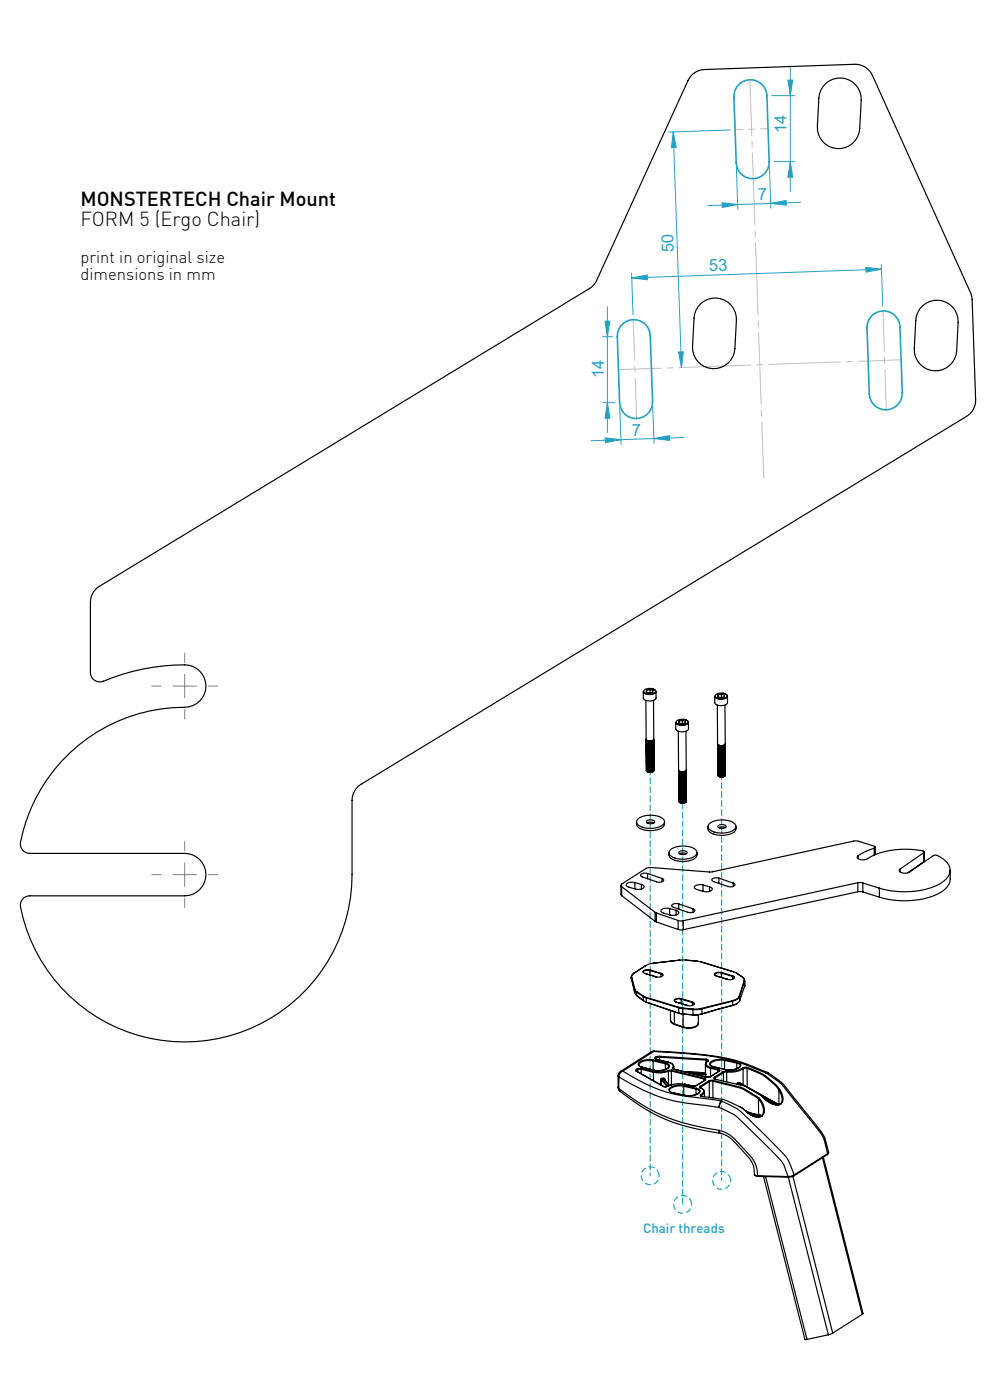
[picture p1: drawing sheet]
<svg xmlns="http://www.w3.org/2000/svg" width="210mm" height="297mm" viewBox="0 0 210 297" stroke-linecap="round" stroke-linejoin="round" font-family="sans-serif">
<defs><g id="words">
<g font-size="4.2">
<text x="17.1" y="43.7">MONSTERTECH Chair Mount</text>
<text x="17.1" y="47.9">FORM 5 (Ergo Chair)</text>
</g>
<g font-size="3.5" fill="#24a0c2">
<text x="166.8" y="28.3" transform="rotate(-90 166.8 28.3)">14</text>
<text x="160.9" y="42.4" transform="rotate(-2 160.9 42.4)">7</text>
<text x="142.9" y="53.5" transform="rotate(-92 142.9 53.5)">50</text>
<text x="150.4" y="57.6" transform="rotate(-2 150.4 57.6)">53</text>
<text x="128.1" y="80.2" transform="rotate(-90 128.1 80.2)">14</text>
<text x="134.1" y="92.4" transform="rotate(-2 134.1 92.4)">7</text>
</g>
<g font-size="3.5">
<text x="17.1" y="55.8">print in original size</text>
<text x="17.1" y="59.3">dimensions in mm</text>
</g>
<text font-size="2.8" fill="#24a0c2" x="136.4" y="261.6">Chair threads</text>
</g></defs>
<g fill="none" stroke="#24a0c2" stroke-width=".21">
<path d="M167.1 17h1l-.5 3.3zM167.6 13.9v26.7M142.8 28l1.8 50M142.8 28l.6 3.3h-1zM154.9 27.6l-13.1 .4M156.2 35.5l.3 8.9M163.2 35.3l.3 8.8M163.7 20.3h4.9M164.2 34.3h4.4M167.6 34.3l.5 3.3h-1zM134 58l.3 8.8M134 59l3.3-.7v1.1z"/>
<path d="M153.2 43l3.3 .4-3.3 .6zM163.5 43.1l3.3-.6v1zM169.8 42.9l-19.7 .7M183.7 56.7l3.3 .4-3.3 .6zM186.9 56.1l.3 8.9M187 57.1l-53 1.9M127.8 71.4h2.1M128.3 68.1h1.1l-.6 3.3zM128.8 65.1v26.7M143.9 74.7l1.1-.1-.4 3.4zM127.8 85.4h2.6M128.4 92.9l3.3 .4-3.3 .6z"/>
<path d="M128.8 85.4l.6 3.3h-1.1zM131.5 86.4l.2 7.9M131.7 93.3l-6.3 .2M138.5 86.2l.2 7.8M138.7 93l3.3-.6v1zM145 92.8l-13.3 .5"/>
</g>
<path d="M139.7 248.9a1.89 1.89 0 0 0-3.1-.8 1.89 1.89 0 0 0 .8 3.1 1.89 1.89 0 0 0 2.4-2.1l-.1-.2M146.6 254.9a1.89 1.89 0 0 0-3.1-.7 1.89 1.89 0 0 0 .7 3.1 1.89 1.89 0 0 0 2.5-2.2l-.1-.2M154.9 249.9a1.89 1.89 0 0 0-3.2-.8 1.89 1.89 0 0 0 .8 3.1 1.89 1.89 0 0 0 2.4-2.1v-.2" fill="none" stroke="#24a0c2" stroke-width=".25" stroke-dasharray="1.3 .6" stroke-dashoffset=".4" stroke-linecap="butt"/>
<path d="M34.2 145.5h-2M39.2 140.5v-2M39.2 150.5v2M44.2 145.5h2M34.2 185.5h-2M39.2 180.5v-2M39.2 190.5v2M44.2 185.5h2" fill="none" stroke="#808080" stroke-width=".21" stroke-dasharray="15.2 1.3 1.3 1.3"/>
<path d="M36.7 145.5h5M39.2 143v5M36.7 185.5h5M39.2 183v5" fill="none" stroke="#808080" stroke-width=".21"/>
<path d="M159.1 16.9l2.9 84.4" fill="none" stroke="#c0c0c0" stroke-width=".21" stroke-dasharray="15.2 1.3 1.3 1.3" stroke-dashoffset="3.5"/>
<path d="M131.2 78.4l59.9-2.1" fill="none" stroke="#c0c0c0" stroke-width=".21" stroke-dasharray="15.2 1.3 1.3 1.3" stroke-dashoffset="6.2"/>
<path d="M155.9 27.5l7-.2" fill="none" stroke="#c0c0c0" stroke-width=".21" stroke-dasharray="15.2 1.3 1.3 1.3" stroke-dashoffset="13.6"/>
<path d="M134.3 67.8l.7 21M187.3 66l.7 20.9" fill="none" stroke="#c0c0c0" stroke-width=".21" stroke-dasharray="15.2 1.3 1.3 1.3" stroke-dashoffset="6.6"/>
<path d="M137.9 163.8v85.6M153.1 164.8v85.6" fill="none" stroke="#24a0c2" stroke-width=".25" stroke-dasharray="1.3 .6" stroke-dashoffset=".7"/>
<path d="M144.8 170.4v85.1" fill="none" stroke="#24a0c2" stroke-width=".25" stroke-dasharray="1.3 .6"/>
<g fill="#24a0c2">
<path d="M134 59l3.3-.7v1.1zM183.7 56.7l3.3 .4-3.3 .6z"/>
<path d="M143.9 74.7l1.1-.1-.4 3.4zM142.8 28l.6 3.3h-1z"/>
<path d="M153.2 43l3.3 .4-3.3 .6zM163.5 43.1l3.3-.6v1z"/>
<path d="M128.4 92.9l3.3 .4-3.3 .6zM138.7 93l3.3-.6v1z"/>
<path d="M167.1 17h1l-.5 3.3zM167.6 34.3l.5 3.3h-1zM128.3 68.1h1.1l-.6 3.3zM128.8 85.4l.6 3.3h-1.1z"/>
</g>
<g fill="none" stroke="#000" stroke-width=".25">
<path d="M175.2 17.7a4.5 4.5 0 0 1 4.9-.7 4.5 4.5 0 0 1 2.6 4.3l-.3 6a4.5 4.5 0 0 1-4.8 4.2 4.5 4.5 0 0 1-4.2-4.7l.3-6a4.5 4.5 0 0 1 1.5-3.1zM148.7 64.4a4.5 4.5 0 0 1 4.9-.7 4.5 4.5 0 0 1 2.6 4.3l-.3 5.9a4.5 4.5 0 0 1-4.7 4.3 4.5 4.5 0 0 1-4.3-4.7l.3-6a4.5 4.5 0 0 1 1.5-3.1zM195.7 64.8a4.5 4.5 0 0 1 5-.7 4.5 4.5 0 0 1 2.5 4.3l-.3 6a4.5 4.5 0 0 1-4.7 4.3 4.5 4.5 0 0 1-4.3-4.8l.4-6a4.5 4.5 0 0 1 1.4-3.1zM20.3 125l.8-.6 103.9-63.2a4 4 0 0 0 1.6-1.7l19.3-42.4a4 4 0 0 1 3.5-2.4l31.9-1.1a4 4 0 0 1 3.8 2.4l20.9 46.4 .2 1.2 .8 21.2a4 4 0 0 1-2 3.5l-128.4 78.1a4 4 0 0 0-1.9 3.4v15.7a35.5 35.5 0 0 1-32.3 35.4 35.5 35.5 0 0 1-38.1-28.9 2 2 0 0 1 2-2h32.9a4.5 4.5 0 0 0 4.5-4.5 4.5 4.5 0 0 0-4.5-4.5h-32.9a2 2 0 0 1-1.9-2.3 35.7 35.7 0 0 1 35.7-28.7 4.5 4.5 0 0 0 3.6-4.9 4.5 4.5 0 0 0-4.5-4.1 46 46 0 0 0-17.7 3.6 2 2 0 0 1-2.3-1.9v-14.9l.3-1.5zM136.7 146.4a1.9 1.9 0 0 1 2.4 .2v.1a1.8 1.8 0 0 1-2.6 0zM137.1 146.4l.1 .4M137.9 146.3l.6 .2v.4l-.8 .1-.6-.2v-.4M137.9 146.3l-.8 .1M137.9 146.3v.7M138.1 146l.4 .1M138.4 157.1l-.4 .1-.7-.1M138.4 157.3l-.4 .1-.7-.1"/>
<path d="M138.4 157.6l-.4 .1-.6-.1M138.4 157.8l-.4 .1-.6-.1M138.4 158l-.4 .2-.6-.1M138.4 158.3l-.4 .1-.6-.1M138.4 158.5l-.4 .1-.6-.1M138.4 158.8l-.4 .1-.6-.1M138.4 159l-.4 .1-.6-.1M138.4 159.2l-.4 .1-.6-.1M138.4 159.5l-.4 .1-.6-.1M138.4 159.7l-.4 .1-.6-.1M138.4 160l-.4 .1-.6-.1M138.5 146.1l.1 .1"/>
<path d="M138.6 146.2l.5 .4a1.43 1.43 0 0 1-1.9 .7l-.5-.2-.2-.4v1.4a1.74 1.74 0 0 0 2.7 0v-1.4M138.6 148.6l.1 8.2a1.05 1.05 0 0 1-1.6 0l-.1-8.2M138.7 156.9a.88 .88 0 0 1-.8 .5 .88 .88 0 0 1-.8-.5M138.7 157.1a.88 .88 0 0 1-.8 .5 .88 .88 0 0 1-.8-.5M138.7 157.4a.88 .88 0 0 1-.8 .5 .88 .88 0 0 1-.8-.5M138.7 157.6a.88 .88 0 0 1-.8 .5 .88 .88 0 0 1-.8-.5M138.7 157.8a.88 .88 0 0 1-.8 .5 .88 .88 0 0 1-.8-.4M138.7 158.1a.88 .88 0 0 1-.8 .5 .88 .88 0 0 1-.8-.5M138.7 158.3a.88 .88 0 0 1-.8 .5 .88 .88 0 0 1-.8-.5M138.7 158.6a.88 .88 0 0 1-.8 .5 .88 .88 0 0 1-.8-.5M138.7 158.8a.88 .88 0 0 1-.8 .5 .88 .88 0 0 1-.8-.5M138.7 159a.88 .88 0 0 1-.8 .5 .88 .88 0 0 1-.8-.5"/>
<path d="M138.7 159.3a.88 .88 0 0 1-.8 .5 .88 .88 0 0 1-.8-.5M138.7 159.5a.88 .88 0 0 1-.8 .5 .88 .88 0 0 1-.8-.5M138.7 159.8a.88 .88 0 0 1-.8 .4 .88 .88 0 0 1-.8-.4M138.7 160a.88 .88 0 0 1-.8 .5 .88 .88 0 0 1-.8-.5M138.7 157a.97 .97 0 0 1-1.6 0M138.7 157.2a.97 .97 0 0 1-1.6 0M138.7 157.5a.97 .97 0 0 1-1.6 0M138.7 157.7a.97 .97 0 0 1-1.6 0M138.7 157.9a.97 .97 0 0 1-1.6 .1M138.7 158.2a.97 .97 0 0 1-1.6 0M138.7 158.4a.97 .97 0 0 1-1.6 0M138.7 158.7a.97 .97 0 0 1-1.6 0"/>
<path d="M138.7 158.9a.97 .97 0 0 1-1.6 0M138.7 159.1a.97 .97 0 0 1-1.6 0M138.7 159.4a.97 .97 0 0 1-1.6 0M138.7 159.6a.97 .97 0 0 1-1.6 0M138.7 159.8a.97 .97 0 0 1-1.6 .1M143.5 152.9a1.9 1.9 0 0 1 2.4 .2v.2a1.8 1.8 0 0 1-2.5 0zM144 153v.4M144.7 152.8l.7 .2-.1 .4-.7 .2-.6-.2v-.4M144.7 152.8l-.7 .2M144.7 152.8l.1 .7M145 152.6l.4 .1M145.4 152.7h.1"/>
<path d="M145.5 152.7l.5 .5a1.43 1.43 0 0 1-1.9 .6l-.6-.2-.2-.3v1.3a1.74 1.74 0 0 0 2.7 0v-1.4M145.5 155.1l.1 8.2a1.05 1.05 0 0 1-1.7 .1v-8.3M151.8 147.4a1.9 1.9 0 0 1 2.4 .2v.1a1.8 1.8 0 0 1-2.5 0zM152.3 147.4v.4M153 147.3l.7 .2-.1 .3-.7 .2-.7-.2 .1-.4M153 147.3l-.7 .1M153 147.3v.7M153.2 147l.5 .1M153.6 158.1l-.5 .1-.6-.1M153.6 158.3l-.5 .1-.6-.1M153.6 158.6l-.4 .1-.7-.1M153.6 158.8l-.4 .1-.7-.1"/>
<path d="M153.6 159l-.4 .2-.7-.2M153.6 159.3l-.4 .1-.7-.1M153.6 159.5l-.4 .1-.7-.1M153.6 159.8l-.4 .1-.7-.1M153.6 160l-.4 .1-.7-.1M153.7 147.1h.1M153.8 147.2l.5 .4a1.43 1.43 0 0 1-1.9 .7l-.6-.2-.2-.4v1.4a1.74 1.74 0 0 0 2.7 0v-1.4M153.8 149.6v8.2a1.05 1.05 0 0 1-1.6 0v-8.2M153.8 157.9a.88 .88 0 0 1-.8 .5 .88 .88 0 0 1-.8-.5M153.8 158.1a.88 .88 0 0 1-.8 .5 .88 .88 0 0 1-.8-.5M153.8 158.4a.88 .88 0 0 1-.8 .5 .88 .88 0 0 1-.8-.5M153.8 158.6a.88 .88 0 0 1-.8 .5 .88 .88 0 0 1-.8-.5"/>
<path d="M153.8 158.8a.88 .88 0 0 1-.8 .5 .88 .88 0 0 1-.8-.4M153.8 159.1a.88 .88 0 0 1-.8 .5 .88 .88 0 0 1-.8-.5M153.8 159.3a.88 .88 0 0 1-.8 .5 .88 .88 0 0 1-.8-.5M153.8 159.6a.88 .88 0 0 1-.8 .5 .88 .88 0 0 1-.7-.5M153.8 159.8a.88 .88 0 0 1-.8 .5 .88 .88 0 0 1-.7-.5M153.8 158a.97 .97 0 0 1-1.6 0M153.8 158.2a.97 .97 0 0 1-1.6 0M153.8 158.5a.97 .97 0 0 1-1.6 0M153.8 158.7a.97 .97 0 0 1-1.6 0M153.8 158.9a.97 .97 0 0 1-1.6 0M153.8 159.2a.97 .97 0 0 1-1.6 0M153.8 159.4a.97 .97 0 0 1-1.6 0"/>
<path d="M153.8 159.7a.97 .97 0 0 1-1.6 0M153.9 159.9a.97 .97 0 0 1-1.7 0M135.3 173.7a4.8 4.8 0 0 1 5.5 .2 .93 .93 0 0 1-.6 1.4 5.1 5.1 0 0 1-4.9-.4 .77 .77 0 0 1 0-1.2zM137.1 163.4h.1M137.2 174.2a1.32 1.32 0 0 1 1.7 .1 1.09 1.09 0 0 1-1.8 0zM138.4 160.2l-.4 .1-.6-.1M138.4 160.4l-.4 .1-.6-.1M138.4 160.7l-.4 .1-.6-.1M138.4 160.9l-.4 .1-.6-.1M138.4 161.1l-.4 .2-.6-.1M138.4 161.4l-.4 .1-.6-.1M138.4 161.6l-.4 .1-.6-.1"/>
<path d="M138.4 161.9l-.4 .1-.6-.1M138.4 162.1l-.4 .1-.6-.1M138.4 162.3l-.4 .1-.6-.1M138.4 162.6l-.4 .1-.6-.1M138.4 162.8l-.4 .1-.6-.1M138.4 163.1l-.4 .1-.6-.1M138.4 163.3l-.4 .1-.6-.1M138.4 163.5l-.4 .1-.6-.1M138.6 163.6a1.1 1.1 0 0 1-1.4 .1M138.7 160.2a.88 .88 0 0 1-.8 .5 .88 .88 0 0 1-.8-.5M138.7 160.5a.88 .88 0 0 1-.8 .5 .88 .88 0 0 1-.8-.5M138.7 160.7a.88 .88 0 0 1-.8 .5 .88 .88 0 0 1-.8-.5"/>
<path d="M138.7 160.9a.88 .88 0 0 1-.8 .5 .88 .88 0 0 1-.8-.4M138.7 161.2a.88 .88 0 0 1-.8 .5 .88 .88 0 0 1-.8-.5M138.7 161.4a.88 .88 0 0 1-.8 .5 .88 .88 0 0 1-.8-.5M138.7 161.7a.88 .88 0 0 1-.8 .5 .88 .88 0 0 1-.8-.5M138.7 161.9a.88 .88 0 0 1-.8 .5 .88 .88 0 0 1-.8-.5M138.7 162.1a.88 .88 0 0 1-.8 .5 .88 .88 0 0 1-.8-.4M138.7 162.4a.88 .88 0 0 1-.8 .5 .88 .88 0 0 1-.8-.5M138.7 162.6a.88 .88 0 0 1-.8 .5 .88 .88 0 0 1-.8-.5M138.7 162.9a.88 .88 0 0 1-.8 .4 .88 .88 0 0 1-.8-.4M138.7 163.1a.88 .88 0 0 1-.8 .5 .88 .88 0 0 1-.8-.5M138.7 163.3a.88 .88 0 0 1-.8 .5 .88 .88 0 0 1-.8-.5M138.7 160.1a.97 .97 0 0 1-1.6 0"/>
<path d="M138.7 160.3a.97 .97 0 0 1-1.6 0M138.7 160.6a.97 .97 0 0 1-1.6 0M138.7 160.8a.97 .97 0 0 1-1.6 0M138.7 161a.97 .97 0 0 1-1.6 .1M138.7 161.3a.97 .97 0 0 1-1.6 0M138.7 161.5a.97 .97 0 0 1-1.6 0M138.7 161.8a.97 .97 0 0 1-1.6 0M138.7 162a.97 .97 0 0 1-1.6 0M138.7 162.2a.97 .97 0 0 1-1.6 0M138.7 162.5a.97 .97 0 0 1-1.6 0M138.7 162.7a.97 .97 0 0 1-1.6 0M138.7 162.9a.97 .97 0 0 1-1.6 .1"/>
<path d="M138.7 163.2a.97 .97 0 0 1-1.6 0M138.7 174.6l-.6-.2-.8 .2M138.7 163.4a1.05 1.05 0 0 1-1.6 0M138.7 163.4h.1M141 174.3a1.53 1.53 0 0 1-1.6 1.8 4.3 4.3 0 0 1-4.3-.9l-.1-.8M144 170a1.03 1.03 0 0 0 1.6 0M144 169.9a.95 .95 0 0 0 1.5 .3M145.3 163.6l-.4 .1-.7-.1M145.3 163.9l-.4 .1-.7-.1M145.3 164.1l-.4 .1-.7-.1M145.3 164.4l-.4 .1-.7-.1M145.3 164.6l-.4 .1-.7-.1"/>
<path d="M145.3 164.8l-.4 .1-.7-.1M145.3 165.1l-.4 .1-.7-.1M145.3 165.3l-.4 .1-.7-.1M145.3 165.5l-.4 .2-.7-.1M145.3 165.8l-.4 .1-.7-.1M145.3 166l-.4 .1-.7-.1M145.3 166.3l-.4 .1-.7-.1M145.3 166.5l-.4 .1-.7-.1M145.3 166.7l-.4 .1-.6-.1M145.3 167l-.4 .1-.6-.1M145.3 167.2l-.4 .1-.6-.1M145.3 167.5l-.4 .1-.6-.1"/>
<path d="M145.3 167.7l-.4 .1-.6-.1M145.3 167.9l-.4 .1-.6-.1M145.3 168.2l-.4 .1-.6-.1M145.3 168.4l-.4 .1-.6-.1M145.3 168.6l-.4 .2-.6-.1M145.3 168.9l-.4 .1-.6-.1M145.3 169.1l-.4 .1-.6-.1M145.3 169.4l-.4 .1-.6-.1M145.3 169.6l-.4 .1-.6-.1M145.3 169.8l-.4 .1-.6-.1M145.3 170.1l-.4 .1-.6-.1M145.5 170.2a1.1 1.1 0 0 1-1.4 0"/>
<path d="M145.5 163.4a.88 .88 0 0 1-.7 .5 .88 .88 0 0 1-.8-.5M145.5 163.7a.88 .88 0 0 1-.7 .5 .88 .88 0 0 1-.8-.5M145.5 163.9a.88 .88 0 0 1-.7 .5 .88 .88 0 0 1-.8-.5M145.5 164.2a.88 .88 0 0 1-.7 .4 .88 .88 0 0 1-.8-.4M145.5 164.4a.88 .88 0 0 1-.7 .5 .88 .88 0 0 1-.8-.5M145.5 164.6a.88 .88 0 0 1-.7 .5 .88 .88 0 0 1-.8-.5M145.6 164.9a.88 .88 0 0 1-.8 .5 .88 .88 0 0 1-.8-.5M145.6 165.1a.88 .88 0 0 1-.8 .5 .88 .88 0 0 1-.8-.5M145.6 165.3a.88 .88 0 0 1-.8 .5 .88 .88 0 0 1-.8-.4M145.6 165.6a.88 .88 0 0 1-.8 .5 .88 .88 0 0 1-.8-.5M145.6 165.8a.88 .88 0 0 1-.8 .5 .88 .88 0 0 1-.8-.5M145.6 166.1a.88 .88 0 0 1-.8 .5 .88 .88 0 0 1-.8-.5"/>
<path d="M145.6 166.3a.88 .88 0 0 1-.8 .5 .88 .88 0 0 1-.8-.5M145.6 166.5a.88 .88 0 0 1-.8 .5 .88 .88 0 0 1-.8-.5M145.6 166.8a.88 .88 0 0 1-.8 .5 .88 .88 0 0 1-.8-.5M145.6 167a.88 .88 0 0 1-.8 .5 .88 .88 0 0 1-.8-.5M145.6 163.5a.97 .97 0 0 1-1.7 0M145.6 167.3a.88 .88 0 0 1-.8 .4 .88 .88 0 0 1-.8-.4M145.6 163.8a.97 .97 0 0 1-1.7 0M145.6 167.5a.88 .88 0 0 1-.8 .5 .88 .88 0 0 1-.8-.5M145.6 164a.97 .97 0 0 1-1.7 0M145.6 167.7a.88 .88 0 0 1-.8 .5 .88 .88 0 0 1-.8-.5M145.6 164.2a.97 .97 0 0 1-1.7 .1M145.6 168a.88 .88 0 0 1-.8 .5 .88 .88 0 0 1-.8-.5"/>
<path d="M145.6 164.5a.97 .97 0 0 1-1.6 0M145.6 168.2a.88 .88 0 0 1-.8 .5 .88 .88 0 0 1-.8-.5M145.6 164.7a.97 .97 0 0 1-1.6 0M145.6 168.4a.88 .88 0 0 1-.8 .5 .88 .88 0 0 1-.8-.4M145.6 165a.97 .97 0 0 1-1.6 0M145.6 168.7a.88 .88 0 0 1-.8 .5 .88 .88 0 0 1-.8-.5M145.6 165.2a.97 .97 0 0 1-1.6 0M145.6 168.9a.88 .88 0 0 1-.8 .5 .88 .88 0 0 1-.8-.5M145.6 165.4a.97 .97 0 0 1-1.6 0M145.6 169.2a.88 .88 0 0 1-.8 .5 .88 .88 0 0 1-.8-.5M145.6 165.7a.97 .97 0 0 1-1.6 0M145.6 169.4a.88 .88 0 0 1-.8 .5 .88 .88 0 0 1-.8-.5"/>
<path d="M145.6 165.9a.97 .97 0 0 1-1.6 0M145.6 169.6a.88 .88 0 0 1-.8 .5 .88 .88 0 0 1-.8-.5M145.6 166.2a.97 .97 0 0 1-1.6 0M145.6 169.9l-.1 .3M145.6 166.4a.97 .97 0 0 1-1.6 0M145.6 166.6a.97 .97 0 0 1-1.6 0M145.6 166.9a.97 .97 0 0 1-1.6 0M145.6 167.1a.97 .97 0 0 1-1.6 0M145.6 167.3a.97 .97 0 0 1-1.6 .1M145.6 167.6a.97 .97 0 0 1-1.6 0M145.6 167.8a.97 .97 0 0 1-1.6 0M145.6 168.1a.97 .97 0 0 1-1.6 0"/>
<path d="M145.6 168.3a.97 .97 0 0 1-1.6 0M145.6 168.5a.97 .97 0 0 1-1.6 0M145.6 168.8a.97 .97 0 0 1-1.6 0M145.6 169a.97 .97 0 0 1-1.6 0M145.6 169.3a.97 .97 0 0 1-1.6 0M145.6 169.5a.97 .97 0 0 1-1.6 0M145.6 169.7a.97 .97 0 0 1-1.6 0M145.6 170h.1M150.5 174.7a4.8 4.8 0 0 1 5.4 .2 .93 .93 0 0 1-.6 1.4 5.1 5.1 0 0 1-4.9-.4 .77 .77 0 0 1 .1-1.2zM152.3 164.4h.1M152.3 164.3a.95 .95 0 0 0 1.4 .3M152.3 175.2a1.32 1.32 0 0 1 1.7 .1 1.09 1.09 0 0 1-1.7 0z"/>
<path d="M153.6 160.2l-.4 .1-.7-.1M153.6 160.5l-.4 .1-.7-.1M153.6 160.7l-.4 .1-.7-.1M153.6 161l-.4 .1-.7-.1M153.6 161.2l-.4 .1-.7-.1M153.6 161.4l-.4 .1-.7-.1M153.6 161.7l-.4 .1-.7-.1M153.6 161.9l-.4 .1-.7-.1M153.6 162.1l-.4 .2-.7-.2M153.6 162.4l-.4 .1-.7-.1M153.6 162.6l-.4 .1-.7-.1M153.6 162.9l-.4 .1-.7-.1"/>
<path d="M153.6 163.1l-.4 .1-.7-.1M153.6 163.3l-.4 .1-.7-.1M153.6 163.6l-.4 .1-.7-.1M153.6 163.8l-.4 .1-.7-.1M153.6 164.1l-.4 .1-.7-.1M153.6 164.3l-.4 .1-.7-.1M153.6 164.5l-.4 .1-.7-.1M153.8 164.6a1.1 1.1 0 0 1-1.4 0M153.8 160a.88 .88 0 0 1-.8 .5 .88 .88 0 0 1-.7-.5M153.8 160.3a.88 .88 0 0 1-.8 .5 .88 .88 0 0 1-.7-.5M153.8 160.5a.88 .88 0 0 1-.8 .5 .88 .88 0 0 1-.7-.5M153.8 160.8a.88 .88 0 0 1-.8 .4 .88 .88 0 0 1-.7-.4"/>
<path d="M153.8 161a.88 .88 0 0 1-.7 .5 .88 .88 0 0 1-.8-.5M153.8 161.2a.88 .88 0 0 1-.7 .5 .88 .88 0 0 1-.8-.5M153.8 161.5a.88 .88 0 0 1-.7 .5 .88 .88 0 0 1-.8-.5M153.8 161.7a.88 .88 0 0 1-.7 .5 .88 .88 0 0 1-.8-.5M153.8 161.9a.88 .88 0 0 1-.7 .5 .88 .88 0 0 1-.8-.4M153.8 162.2a.88 .88 0 0 1-.7 .5 .88 .88 0 0 1-.8-.5M153.8 162.4a.88 .88 0 0 1-.7 .5 .88 .88 0 0 1-.8-.5M153.8 162.7a.88 .88 0 0 1-.7 .5 .88 .88 0 0 1-.8-.5M153.8 162.9a.88 .88 0 0 1-.7 .5 .88 .88 0 0 1-.8-.5M153.8 163.1a.88 .88 0 0 1-.7 .5 .88 .88 0 0 1-.8-.5M153.8 163.4a.88 .88 0 0 1-.7 .5 .88 .88 0 0 1-.8-.5M153.9 163.6a.88 .88 0 0 1-.8 .5 .88 .88 0 0 1-.8-.5"/>
<path d="M153.9 160.1a.97 .97 0 0 1-1.7 0M153.9 163.9a.88 .88 0 0 1-.8 .4 .88 .88 0 0 1-.8-.4M153.9 160.4a.97 .97 0 0 1-1.7 0M153.9 164.1a.88 .88 0 0 1-.8 .5 .88 .88 0 0 1-.8-.5M153.9 160.6a.97 .97 0 0 1-1.7 0M153.9 164.3l-.2 .3M153.9 160.8a.97 .97 0 0 1-1.7 .1M153.9 161.1a.97 .97 0 0 1-1.7 0M153.9 161.3a.97 .97 0 0 1-1.7 0M153.9 161.6a.97 .97 0 0 1-1.7 0M153.9 161.8a.97 .97 0 0 1-1.7 0M153.9 162a.97 .97 0 0 1-1.7 0"/>
<path d="M153.9 162.3a.97 .97 0 0 1-1.7 0M153.9 162.5a.97 .97 0 0 1-1.7 0M153.9 162.8a.97 .97 0 0 1-1.7 0M153.9 163a.97 .97 0 0 1-1.7 0M153.9 163.2a.97 .97 0 0 1-1.6 0M153.9 163.5a.97 .97 0 0 1-1.6 0M153.9 163.7a.97 .97 0 0 1-1.6 0M153.9 163.9a.97 .97 0 0 1-1.6 .1M153.9 164.2a.97 .97 0 0 1-1.6 0M153.9 175.6l-.7-.2-.8 .2M153.9 164.4a1 1 0 0 1-1.6 0M156.1 175.3a1.53 1.53 0 0 1-1.6 1.7 4.3 4.3 0 0 1-4.2-.8l-.1-.8"/>
<path d="M185.4 179.9a.21 .21 0 0 0 .3-.2 .21 .21 0 0 0-.2-.2l-3.5-1.1h-.8l-30.3 6.6-13.3-1-.6 .2-5.1 3.3a.31 .31 0 0 0-.2 .3 .31 .31 0 0 0 .2 .3M185.4 179.9l-1.8 .8-1.6 .8M185.4 179.9v1.5M185.7 179.7v1.6M131.7 187.8v1.9l.2 .3M131.9 188.1l7.1 5.4M131.9 188.1v1.9M131.9 190l7.1 5.5M134.7 187.2a1.32 1.32 0 0 0-1.9 .6l.6 .4a4.4 4.4 0 0 0 2.4 .5l.3-.1a.54 .54 0 0 0 .5-.6l-.5-.4M134.7 187.2l1.4 .4M134.7 187.2v1.4M136.1 187.6v1"/>
<path d="M137.4 185.3h-1l-.4 .2-.1 .3 .3 .2 3.4 1.1h.6l.5-.2 .1-.3-.4-.2M137.4 185.3l3 1.1M137.4 185.3v1.1M139 193.5l.2 .2M139 193.5v2M139 195.5l.2 .1M139.2 193.7l4.6 1.6M139.2 193.7v1.9M139.2 195.6l4.7 1.6M140.4 186.4v.7M142 192.7a1.32 1.32 0 0 0-1.8 .6l.6 .4a4.5 4.5 0 0 0 2.4 .5l.3-.1a.54 .54 0 0 0 .5-.6l-.6-.4M142 192.7v1.4"/>
<path d="M142 192.7l1.4 .4M142.2 180.3a4.8 4.8 0 0 1 5.5 .1 .93 .93 0 0 1-.6 1.4 5.1 5.1 0 0 1-4.9-.3 .77 .77 0 0 1 0-1.2zM143.4 193.1v1M143.8 195.3h1.1M143.8 195.3l.1 1.9M143.9 197.2h1M144 191.8l-1-.1-.4 .2-.1 .3 .4 .3 3.3 1.1h.6l.5-.2 .1-.3-.4-.3M144 191.8l3 1M144 191.8v1.1M144 180.7a1.32 1.32 0 0 1 1.8 .1 1.09 1.09 0 0 1-1.8 .1zM144.9 195.3v1.9M145.6 181.1l-.6-.2-.9 .2"/>
<path d="M147 192.8v.7M147.8 180.9a1.53 1.53 0 0 1-1.6 1.7 4.3 4.3 0 0 1-4.2-.9l-.1-.8M149.1 187.7a1.32 1.32 0 0 0-1.8 .6l.6 .4a4.5 4.5 0 0 0 2.3 .5l.4-.1a.54 .54 0 0 0 .5-.6l-.6-.4M149.1 187.7v1.4M149.1 187.7l1.4 .4M150.5 188.1v1M152.5 186.3h-1.2l-.3 .5 .4 .2 3.3 1.1h.6l.5-.2 .1-.3-.4-.3M152.5 186.3l3 1M152.5 186.3v1.1M155.5 187.3v.8M182 187.3h1M182 187.3l-37.1 8"/>
<path d="M182 187.3v1.9M182 189.2h1M182 189.2l-37.1 8M182 181.5v.7M183 187.3l3.5 1.1M183 187.3v1.9M183 189.2l3.5 1.1M186.5 188.4v1.9M190.9 184.4l-.2 .3a1.58 1.58 0 0 0 2.3 .3l5-3.5 .5-.1a4.5 4.5 0 0 1 3 2.9 3.6 3.6 0 0 1-2.5 3.4 18.2 18.2 0 0 1-12.5 .7M190.9 184.4l.1 .6M196 180.9a.22 .22 0 0 0 0-.3 .22 .22 0 0 0-.3-.1 17.4 17.4 0 0 0-12.2 1.9h-1l-.5-.3-.2-.3 .2-.3M196 180.9l-5.1 3.5"/>
<path d="M196 180.9v1.9M196 182.8l-3.5 2.4M196.1 180.7l-.1 2.1M201.5 184.6l.1 1.9a3.8 3.8 0 0 1-2.6 3.1 18.2 18.2 0 0 1-12.5 .7M133.9 207.3v.3M133.9 207.5v.1M133.9 207.4l.7 2.5M133.9 207.6l.7 3M134 207.3l-.1 .1M134 207.3l.7 2.6M134.5 206.5h-.1a.85 .85 0 0 0-.5 .9M134.5 206.5a.82 .82 0 0 0-.5 .8"/>
<path d="M134.5 206.5h.1M134.6 209.9l.4 .6M134.6 209.9v.7M134.6 210.6l.4 .6M134.7 209.9l.4 .5M134.7 209.9h-.1M135 210.5l1.4 .9M135 210.5v.7M135 211.2l1.4 1M135.1 210.4l-.1 .1M135.1 210.4l1.4 .9M136.4 211.4l.7 .3"/>
<path d="M136.4 211.4v.8M136.4 212.2l.7 .4M136.5 211.3l.6 .3M136.5 211.3l-.1 .1M136.7 212.4l.4 .2M136.8 206.5l2.4 .7M136.8 206.5h.1M137 204.8l-2.5 1.7M137.1 211.7l6.9 2.1M137.1 211.7v.9M137.1 212.6l6.9 2.4M137.1 212.6l6.9 2.3"/>
<path d="M137.1 211.6v.1M137.1 211.6l6.9 2.1M137.9 205.9h-.9l-.5 .3M137.9 205.9l2.3 .7M137.9 205.9v.9M137.9 205.8h-1a.39 .39 0 0 0-.5 .2 .39 .39 0 0 0 .2 .5h.2M137.9 205.8v.1M137.9 205.8l2.4 .7M138.6 204.3h.1M138.6 204.3l-1.6 .5M139.2 207.2h.1M140.2 206.6l.4 .3"/>
<path d="M140.2 206.6v.6M140.3 206.5a.36 .36 0 0 1 .4 .4 .36 .36 0 0 1-.5 .3h-1M140.3 206.5l-.1 .1M142.2 214.4v2.1M142.2 216.5h.1M142.2 216.5l.3 .4 .6 .3M142.2 216.5l.4 .6 .5 .3M143 214.6l.1 2.6M143.1 217.2v.2M143.1 217.2l1.8 .6M143.1 217.4l1.9 .6M143.4 212.6l2.4 .7"/>
<path d="M144 213.8l.8 .2M144 213.8v1.1M144 214.9l.8 .2M144 214.9v.1M144 215l.9 .1M144 213.7l.9 .1M144 213.7v.1M144.2 203.7h.1M144.2 203.7l-5.6 .6M144.5 212l-.9-.1-.5 .4M144.5 212l2.4 .7M144.5 212v.9"/>
<path d="M144.5 211.9l-.6-.1a.56 .56 0 0 0-.8 .6l.3 .2M144.5 211.9v.1M144.5 211.9l2.4 .7M144.8 214l2.2 .2M144.8 214v1.1M144.8 215.1h.1M144.8 215.1l2.2 .2M144.9 213.8l-.1 .2M144.9 213.8l2.1 .3M144.9 215.1l2.1 .2M144.9 215.1v2.7M144.9 217.8l.1 .2"/>
<path d="M145.4 203.7h-1.2M145.4 203.7l2.5 .2M145.4 203.7h.1M145.8 213.3h.1M146.9 212.7l.3 .3M146.9 212.7v.6M146.9 212.6a.38 .38 0 0 1 .4 .4 .38 .38 0 0 1-.5 .3h-1M146.9 212.6v.1M147 214.2v1.1M147 214.1v.1M147 215.3h.1M147.9 203.9l.8 .2"/>
<path d="M147.9 203.9h.1M148.1 215.3v1.8M148.1 217a1.48 1.48 0 0 1-1.7 1.2l-1.4-.2M148.1 217v.1M148.1 217.1a2.07 2.07 0 0 1-2.4 .9l-.8-.2M148.7 204.1l7.5 2.4M148.8 204.1h.1M148.8 213.9l-1.8 .2M148.8 213.9l.1 .1M148.9 214l-1.9 .2M148.9 214v1.1M148.9 215.1l-1.9 .2"/>
<path d="M148.9 215.1h.1M151.9 207.1l2.4 .7M152 207l-.1 .1M153 206.4h-.8l-.6 .4M153 206.4l2.4 .7M153 206.4v1M153.1 206.3h-1a.39 .39 0 0 0-.5 .2 .39 .39 0 0 0 .2 .5l.1 .1M153.1 206.3l-.1 .1M153.1 206.3l2.3 .7M154.3 207.8h.1M155.3 212.3l.1 .1M155.3 212.3l-6.5 1.6"/>
<path d="M155.4 213.3l-6.5 1.8M155.4 207.1l.3 .3M155.4 207.1v.7M155.4 212.4l-6.5 1.6M155.4 212.4v.9M155.4 213.3h.1M155.4 207a.36 .36 0 0 1 .4 .4 .36 .36 0 0 1-.4 .3l-1.1 .1M155.4 207v.1M156.2 206.5h.1M156.2 206.5l1.3 .8M156.4 212.9l-1 .4M156.8 211.4l-.5 .5-1 .4"/>
<path d="M156.8 211.4h.1M156.9 211.4a1.99 1.99 0 0 1-1.5 1M156.9 211.4v.9M156.9 212.3l-.5 .6M157.5 207.3a.72 .72 0 0 1 .3 .8M157.5 207.3a.74 .74 0 0 1 .4 .9M157.8 208.1l.1 .1M157.8 208.1l-1 3.3M157.9 208.2l-1 3.2M157.9 208.2l.1 1M158 208v1.2M158 209.2l-1.1 3.1"/>
<path d="M131.1 228.2v2.5M131.1 228.2l.2 .3M131.1 230.7l.1 .5 .3 .3M131.1 230.7l.2 .2M131.3 230.9a39.1 39.1 0 0 0 20.4 8.7l.8 .2M131.3 230.9l.2 .6M131.3 228.5v2.4M131.3 228.5a36.4 36.4 0 0 0 18.3 6l2.9 .4M131.5 231.5a38 38 0 0 0 20.4 8.8l.8 .1M131.6 227.3l-.4 .4-.1 .5M132.1 227.2a32.3 32.3 0 0 0 16.2 5.7l4.7 .6M132.1 227.2a1.31 1.31 0 0 0-.8 1.3"/>
<path d="M132.1 227.2l-.5 .1M135 227.2l5.7 3.3M135 227.2h.1M135 226.9l-.2 .2 .2 .1M135 226.9l.1 .2M135 227.2l5.8 3.3M135.1 227.1l-.1 .1M135.1 227.1v.2M135.1 226.8l.2 .2M135.1 226.8l-.1 .1M135.3 227l-.2 .1M135.3 227v.4"/>
<path d="M135.5 225.9l.3 .3 .4 .2M136 226.8l-.7 .2M136 226.8l2.6 .7M136 226.8v1M136.1 226.7l2.6 .6M136.1 226.7l-1 .1M136.1 226.7l-.1 .1M136.2 226.4l2.6 .6M136.2 226.4h.1M138.2 223.1l-6.6 4.2M138.5 225a2.98 2.98 0 0 0-3 .8v.1M138.5 225l2.6 .7"/>
<path d="M138.5 225l.1 2M138.6 227.5v1.8M138.6 224.9a3.1 3.1 0 0 0-3.2 .8 .79 .79 0 0 0 .8 .7M138.6 224.9l2.6 .6M138.6 224.9l-.1 .1M138.7 223.1l-6.6 4.1M138.7 223.1a82.7 82.7 0 0 1 17.1 1.9l6.6 2.6M138.7 223.1h-.5M138.7 227.3l-.1 .2M138.8 223l-.1 .1M138.8 223a76.3 76.3 0 0 1 18.5 2.3l5.7 2.3M138.8 223l-.6 .1"/>
<path d="M138.8 227h.1M139 224.3l-.1 .3 .2 .1M139 224.3l.1 .2M139.1 224.5l-.1 .1 .2 .1M139.1 224.5v.2M139.1 224.7l2.7 .6M139.1 224.7l2.6 .7M139.2 224.2l.1 .2M139.2 224.2l-.2 .1M139.3 224.4l-.2 .1M139.3 224.4v.3M139.9 224.3l9.8 .6"/>
<path d="M139.9 224.3l-.6 .1M139.9 224.3v.6M139.9 224.1l9.9 .6M139.9 224.1l-.7 .1M139.9 224.1v.2M140.1 229h.1M140.1 229v1.1M140.2 229l1.3 1.5M140.2 229v1.2M140.4 228.8l-.3 .2M140.4 228.8v.1M140.4 228.9l-.2 .1"/>
<path d="M140.4 228.9l1.3 1.5M140.7 230.5h.1M140.8 230.5h.1M140.8 228.7l.2 .2M140.8 228.7l-.4 .1M140.8 228.7v.2M140.8 228.9h-.4M140.8 228.9l.1 .1M140.8 228.9l1.2 1.4M140.9 229l1.2 1.3M141 228.9l-.1 .1M141 228.9v.2"/>
<path d="M141.1 225.7l.5 .1 .3 .5M141.1 225.7v1.2M141.2 225.5a.64 .64 0 0 1 .8 .5 .64 .64 0 0 1-.5 .8l-1.2 .3-1.5-.1M141.2 225.5l-.1 .2M141.7 227.1a5.6 5.6 0 0 1-3 .2M141.7 227.1l.1 .2M141.7 230.4l-.9 .1M141.7 225.4l.6 .1a.61 .61 0 0 1 .3 1M141.8 230.4l-.6 .2-.5-.1M141.8 230.4h-.1M141.8 227.3a5.9 5.9 0 0 1-3.2 .2M141.8 227.3v2.7"/>
<path d="M141.8 225.3l-.1 .1M141.8 225.3h.1M141.9 225.4a.91 .91 0 0 1 .9 1.1v.1M141.9 226.3a2.45 2.45 0 0 1-2.6 .8l-.5-.1M142 230.2h.4M142.4 227.2l-.6 .1M142.4 227.2l7 1.7M142.4 227.2v3M142.5 227.1l7 1.6M142.5 227.1h-.8M142.5 227.1l-.1 .1M142.6 226.5v.2l.3 .1"/>
<path d="M142.6 226.5l.2 .1M142.7 231.8l2.6 .6M142.7 231.8h.1M142.8 226.7l.1 .1M142.8 226.6v.1M142.9 226.8l6.9 1.7M142.9 226.8h.1M142.9 226.8l7 1.7M142.9 226.3v.5M145 230.4a2.98 2.98 0 0 0-3 .9l.1 .2 .6 .3M145 230.4l2.6 .6M145 230.4l.1 1.9"/>
<path d="M145.1 230.3a3.1 3.1 0 0 0-3.2 .8 .72 .72 0 0 0 .8 .7M145.1 230.3l2.6 .6M145.1 230.3l-.1 .1M145.2 230l1.7 .4M145.2 230a5.4 5.4 0 0 0-3.4 .4M145.3 232.4h.1M145.3 227.4l4.2 .2M146.3 227.6l3.2 .2M146.9 230.4h.1M147.2 227.8l2.4 .1M147.6 231l.6 .3 .2 .3a1.32 1.32 0 0 1-1.4 .8h-1.7M147.6 231v1.2"/>
<path d="M147.7 230.9h.1a.59 .59 0 0 1 .7 .5 .59 .59 0 0 1-.5 .7l-1.2 .3h-1.5M147.7 230.9l-.1 .1M147.7 230.3l-.8 .1M147.8 230.3l-.9 .1M147.8 230.3h-.1M148.5 230.5l-.1 .2 .2 .1M148.5 230.5l.1 .1M148.6 230.8a.7 .7 0 0 1 .7 .7 .7 .7 0 0 1-.6 .7M148.6 230.8l.6 .3 .2 .5M148.6 230.8h.1M148.6 230.6v.2M148.7 232.2l-.2 .2 .4 .2"/>
<path d="M148.7 232.2l.1 .2M148.8 232.4l-.1 .1 .2 .1M148.8 232.4l.4-.4 .2-.4v1.1M148.8 232.4v.2M148.9 232.6l1 .1a14.8 14.8 0 0 1 8.3 3M148.9 232.6h.1M149.4 228.9l.2 .1-.1 .1M149.4 228.9v.3M149.5 228.7a.21 .21 0 0 1 .2 .2 .21 .21 0 0 1-.1 .2M149.5 228.7l-.1 .2M149.5 227.6h.1M149.5 227.6v.2"/>
<path d="M149.5 229.1l-1.8 1.2M149.5 227.8l.1 .1M149.6 229.1l-1.8 1.2M149.6 229.1h-.1M149.6 227.9l.1 .1M149.6 227.9v.5M149.6 225.8v1.7M149.6 225.8a1.15 1.15 0 0 0 1.1 .8M149.6 227.4l-.1 .2M149.6 227.5l.1 .1M149.6 227.5l-.1 .1M149.7 227.6v.4"/>
<path d="M149.7 227.6l-.2 .2M149.7 228v.4M149.7 224.9l.4 .1v.1M149.7 224.9l.1 .5M149.8 224.7h.2a.21 .21 0 0 1 .2 .1 .21 .21 0 0 1 0 .3M149.8 224.7l-.1 .2M149.8 228.5h.1M149.9 228.5h.1M150.1 225.1l-.3 .3-.2 .4M150.2 225.1l-.4 .3v.4l.2 .3 .8 .4M150.2 225.1h-.1M150.3 229.3l-1.8 1.2"/>
<path d="M150.3 229.3l.1 .2M150.4 229.5l-1.8 1.1M150.4 229.5l.1 3.3M150.7 226.6l1.7 .4M150.7 226.6v1.8M150.7 228.4l-.8 .1M150.8 228.4l-1 .1M150.8 228.4h-.1M150.8 226.5l1.6 .4M150.8 226.5l-.1 .1M151.2 229.4l4.4 1.1a14 14 0 0 1 5.3 2.6M151.2 229.4l-.8 .1"/>
<path d="M151.2 229.4v3.5M151.3 229.2l5.9 1.5 3.8 2.3M151.3 229.2l-1 .1M151.3 229.2l-.1 .2M151.3 226.3l2.6 .6M151.4 226.3h.1M151.4 226.3l2.6 .6M151.5 228.5l-.1 .3 .3 .1M151.5 228.5l.1 .2M151.6 228.7l-.1 .1 .2 .1M151.6 228.7v.2M151.7 228.9l6.3 1.5 3.6 2.2"/>
<path d="M152.4 227l.2 .1-.1 .1M152.4 227v.3M152.4 226.9a.21 .21 0 0 1 .3 .1 .21 .21 0 0 1-.1 .2M152.4 226.9v.1M152.5 227.2l-1.8 1.2M152.5 234.9a12.8 12.8 0 0 1 5.9 4l4.5 4.4a17.6 17.6 0 0 1 3.4 4l.9 2.3M152.5 239.8a8.6 8.6 0 0 1 4.9 3.5 10.3 10.3 0 0 1 3.1 4.3l.2 1.8M152.5 239.8l.3 .6M152.6 227.2l-1.8 1.2M152.6 227.2h-.1M152.9 233.6l-.3 .6-.1 .7M152.9 233.6h.2"/>
<path d="M153 233.5l.1 .1M153 233.5l-.1 .1M153.1 233.6l-.6 1.3M153.1 233.6a13.3 13.3 0 0 1 6.1 4.2l3 3a33.9 33.9 0 0 1 5 5.3l1.3 3.1M153.1 233.6h.1M153.3 227.4l-1.8 1.1M153.3 227.4l.2 .2M153.5 227.6l-1.9 1.1M153.5 227.6v1.8M153.7 225a3.2 3.2 0 0 0-3 .7l.2 .4 .5 .2M153.7 225l2.6 .5M153.7 225v1.8"/>
<path d="M153.8 224.8a3.2 3.2 0 0 0-3.3 .8 .88 .88 0 0 0 .8 .7M153.8 224.8l2.5 .6M153.8 224.8l-.1 .2M154 226.9h.1M154.1 227.4l-.6 .2M154.1 227.4v2.1M154.2 227.2l-.9 .2M154.2 227.2l-.1 .2M156.3 225.5a.54 .54 0 0 1 .7 .3 .54 .54 0 0 1-.3 .7 4.1 4.1 0 0 1-2.7 .4M156.3 225.5v1.2M156.3 229.9v.1M156.3 229.9l.3 .2"/>
<path d="M156.3 225.4a.63 .63 0 0 1 .8 .4 .63 .63 0 0 1-.5 .8l-1.2 .4-1.5-.1M156.3 225.4v.1M156.5 229.8l-.2 .1M156.5 229.8l.8 .4M156.8 229.7l-.3 .1M156.8 229.7l8.4 4.6M156.8 229.7l8.3 4.6M157.1 234.8l1.1 .9M157.5 226.6a4.7 4.7 0 0 1-3.3 .6M157.5 226.6l.1 .1M157.6 226.7a5 5 0 0 1-3.5 .7M157.6 226.7v3.4"/>
<path d="M158.2 235.7a3.1 3.1 0 0 0 3.4 1.1M158.2 235.7h.1M158.2 235.7a3.1 3.1 0 0 0 3.3 1M158.3 235.7l1.5 .6M158.5 226.6a12.6 12.6 0 0 1 6.7 4.6M158.5 226.6l-.9 .1M158.5 226.6v4M158.6 226.5a12.8 12.8 0 0 1 6.8 4.6M158.6 226.5l-.5-.1-.6 .2M158.6 226.5l-.1 .1M158.6 236.1l3 .5M159 236.3l2.4 .5"/>
<path d="M159.6 236.6l1.4 .3M160.9 233.1a3.2 3.2 0 0 1 .8 3.5l-.2 .2M160.9 233.1v3.4M161 233a3.1 3.1 0 0 1 .8 3.6l-.2 .2M161 233l-.1 .1M161.5 236.7l.1 .1M161.5 232.5l.2 .1M161.6 236.7h-.1M161.6 232.6a4.3 4.3 0 0 0 3.8 1.8l.2-.1M161.7 232.6a4.4 4.4 0 0 0 3.5 1.7l.2-.1M161.7 232.6h.1M161.7 232.6h-.1"/>
<path d="M161.9 232.8l2.8 1.6M162.4 227.6h.1M162.5 227.6a15.8 15.8 0 0 1 5.7 5.5l5.1 6.3a6.6 6.6 0 0 1 1.8 3.3l.4 2M162.5 227.6h.1M162.5 233.4l1.6 .9M162.8 227.5l-.4 .1M163 227.6h-.5M163 227.6a13.3 13.3 0 0 1 4.1 3.6l7.5 9.5a11.3 11.3 0 0 1 1.2 3.7M165.2 231.2a2.6 2.6 0 0 1 .3 3M165.2 231.2v3.1M165.4 231.1a2.54 2.54 0 0 1 .3 3.1l-.1 .1M165.4 231.1l-.2 .1"/>
<path d="M165.4 234.2l.2 .1M165.6 234.1l-.2 .1M152.7 240.4h.1M152.7 240.4l1.5 .5a25.5 25.5 0 0 1 5 5.2 4.9 4.9 0 0 1 .8 3M160 249.1l.2 .3 .6 .2M160 249.1l.2 .2 .5 .1M160.7 249.4l6.5 .2M160.7 249.4l.1 .2M160.8 249.6l6.5 .1M162 249.6l8.7 34.5 .5 .1M162.4 249.6l8.8 34.6M167.2 249.6l.1 .1"/>
<path d="M167.2 249.7l8.5 33.5M168.2 249.6l8.4 33.2M168.4 249.5l-1.1 .2M168.5 249.2l-1.3 .4M168.5 249.2l-.1 .3M174.5 245.6l8.4 33.2M174.6 245.5l8.5 33.1-.2 .2M175.5 244.9l-7.1 4.6M175.5 244.7l-7 4.5M175.5 244.7v.2M175.7 244.4l-.2 .5M175.8 244.4l-.3 .3"/>
<path d="M182.9 278.8l-6.3 4M175.7 283.2l-4.5 1M176.6 282.8l-.9 .4"/>
</g>
<path d="M156.9 17.8a3.5 3.5 0 0 1 3.7-.6 3.5 3.5 0 0 1 2.1 3.1l.5 14a3.5 3.5 0 0 1-3.4 3.6 3.5 3.5 0 0 1-3.6-3.4l-.5-14a3.5 3.5 0 0 1 1.2-2.7zM132.2 68.6a3.5 3.5 0 0 1 3.6-.5 3.5 3.5 0 0 1 2.1 3.1l.5 14a3.5 3.5 0 0 1-3.4 3.6 3.5 3.5 0 0 1-3.6-3.4l-.5-14a3.5 3.5 0 0 1 1.3-2.8zM185.1 66.8a3.5 3.5 0 0 1 3.7-.5 3.5 3.5 0 0 1 2.1 3l.5 14a3.5 3.5 0 0 1-3.4 3.6 3.5 3.5 0 0 1-3.6-3.3l-.5-14a3.5 3.5 0 0 1 1.2-2.8z" fill="none" stroke="#24a0c2" stroke-width=".35"/>
<use href="#words"/>
</svg>
